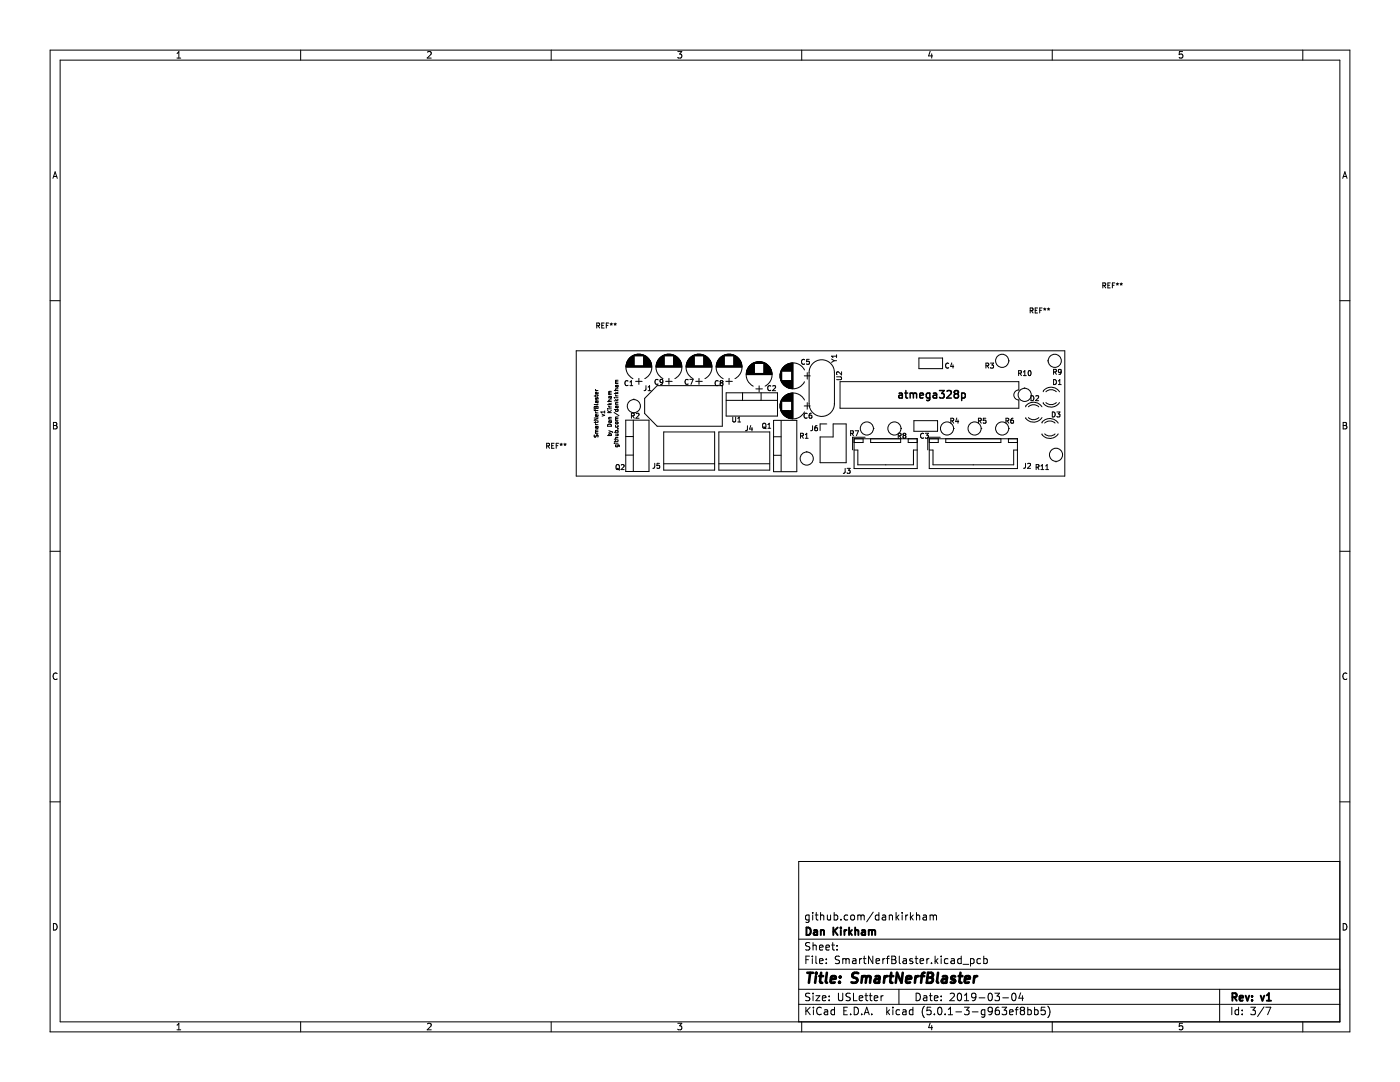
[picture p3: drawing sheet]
<svg xmlns="http://www.w3.org/2000/svg" width="279mm" height="216mm" viewBox="0 0 279 216" stroke-linecap="round" stroke-linejoin="round" font-family="sans-serif">
<g fill="none" stroke="#000" stroke-width=".2">
<path d="M10 10h259.4v195.9h-259.4zM12 12h255.4v191.9h-255.4zM35.3 11.6h.8M35.3 10.7l.4-.4v1.3M60 10v2M85.3 10.4l.5-.1 .3 .4-.8 .9h.8M110 10v2M135.3 10.3h.8l-.5 .5 .4 .1v.6l-.2 .1-.5-.1M160 10v2M185.6 10.2l-.3 1h.8M185.9 10.7v.9M210 10v2"/>
<path d="M236 10.3h-.6l-.1 .6 .2-.1h.4l.2 .2-.1 .5-.2 .1-.5-.1M260 10v2M10.6 35.6l.4-1.3 .4 1.3M10.7 35.2h.6M268 35.6l.4-1.3 .4 1.3M268.1 35.2h.6M220.1 57l.5-.1v-.4h-.5v1M220.3 57l.4 .5M221.1 56.9h.3M221.6 56.5h-.5v1h.5M222 56.9h.3M222.5 56.5h-.5v1"/>
<path d="M222.8 56.6l.2 .1M223 56.5v.2M223 56.7l-.1 .2M223 56.7l.1 .2M223.2 56.6l-.2 .1M223.5 56.6l.3 .1M223.8 56.5v.2M223.8 56.7l-.2 .2M223.8 56.7l.1 .2M224 56.6l-.2 .1M10 60h2M115 70h97.5v25h-97.5z"/>
<path d="M118.8 77.7l.2 .2M118.8 78.8v.3M118.8 77.9h.5M118.9 79.4v.3l.2-.3h.2v.3M119 80l.2 .4 .1-.1v-.3M119.1 65l.5-.1v-.4h-.5v1M119.3 78.3l-.1 .3h-.3v-.3h.1l.1 .3M119.3 65l.4 .5M119.3 78.8l-.1 .2h-.6M119.3 80h-.4v.3M120.1 64.9h.3M120.6 64.5h-.5v1h.5"/>
<path d="M121 64.9h.3M121.5 64.5h-.5v1M121.5 78.7h.5M121.6 78.4v.3M121.6 78.4h.4M121.7 79.1l.1 .3h.2v-.3h-.4l-.1 .3M121.8 64.6l.2 .1M122 64.5v.2M122 64.7l-.1 .2M122 64.7l.1 .2M122 79.8h-.5l.1 .3M122 78.1h-.5l.1 .3"/>
<path d="M122.2 64.6l-.2 .1M122.5 64.6l.3 .1M122.6 80h.7M122.6 77.9h.7M122.7 79.4h.1M122.6 78.5h.7M122.7 79.4h-.1M122.8 64.5v.2M122.8 64.7l-.2 .2M122.8 64.7l.1 .2M122.8 78.8l.2 .2M122.8 79.7l.3 .3"/>
<path d="M122.8 79.4h.5M122.8 79h.5M122.8 78.2l.3 .3M122.8 76.5h.5M122.9 76.2v.3M122.9 76.2h.4M123 64.6l-.2 .1M123 76.9l.2 .4 .1-.2v-.2M123.3 76.9h-.4v.3M123.3 75.9h-.4v.3M123.3 77.6h-.4v.3M123.3 79.7l-.2 .2"/>
<path d="M123.3 78.2l-.2 .3M125 73.2h5.1M125 73.3h5.1M125 73.1h5M125 73h5M125 72.9h1.5M125 72.8h1.5M125 72.7h1.5M125 72.6h1.5M125.1 72.5h1.4M125.1 72.4h1.4M125.1 72.3h1.4"/>
<path d="M125.2 72.2h1.3M125.2 72.1h1.3M125.2 72h1.3M125.3 72h1.2M125.3 76a.44 .44 0 0 0-.6 .5 .44 .44 0 0 0 .6 .4M125.3 71.9h1.2M125.4 71.8h1.1M125.5 71.7h1M125.5 71.6h1M125.6 71.6h.9M125.6 71.5h.9M125.7 71.4h.8"/>
<path d="M125.7 76.2l.3-.2v1M125.7 77h.6M125.8 71.4h.7M125.8 71.3h.7M125.9 71.2h.6M126 71.2h.5M126.1 71.1h.4M126.2 71h.3M126.2 71h2.6M126.3 71h2.4M126.3 70.9a2.59 2.59 0 0 1 2.4 0M126.3 70.9a2.59 2.59 0 0 0 0 4.7"/>
<path d="M126.5 70.9h2M126.5 79.6v.1M126.6 70.8h1.8M126.7 70.8h1.6M126.8 70.8h1.4M126.9 76.1h1.3M127.1 70.7h.8M127.5 75.5v1.2M128.5 71h.3M128.5 71.1h.4M128.5 71.1l.5 .1M128.5 71.2h.6"/>
<path d="M128.5 71.3h.7M128.5 71.3l.7 .1M128.5 71.4h.8M128.5 71.5h.9M128.5 71.5l.9 .1M128.5 71.6h1M128.5 71.7h1M128.5 71.7l1.1 .1M128.5 71.8h1.1M128.5 71.9h1.2M128.5 71.9l1.2 .1M128.5 72h1.2"/>
<path d="M128.5 72h1.3M128.5 72.1h1.3M128.5 72.1l1.3 .1M128.5 72.2h1.3M128.5 72.2h1.4M128.5 72.3h1.4M128.5 72.3l1.4 .1M128.5 72.4h1.4M128.5 72.5h1.4M128.5 72.6h1.5M128.5 72.7h1.5M128.5 72.8h1.5"/>
<path d="M128.5 72.9h1.5M128.7 70.9a2.59 2.59 0 0 1 0 4.7M128.9 77v.8l-.4 .2M129.3 78h.6M129.3 77.2l.3-.2v1M131 73.2h5.1M131 73.3h5.1M131 73.1h5M131 73h5M131 72.9h1.5M131 72.8h1.5M131 72.7h1.5"/>
<path d="M131 72.6h1.5M131.1 72.5h1.4M131.1 72.4h1.4M131.1 72.3h1.4M131.2 77h13v8.1h-13l-2.5-2.6v-3zM131.2 72.2h1.3M131.2 72.1h1.3M131.2 72h1.3M131.3 72h1.2M131.3 75.8a.44 .44 0 0 0-.6 .4 .44 .44 0 0 0 .6 .4M131.3 71.9h1.2M131.4 71.8h1.1"/>
<path d="M131.5 71.7h1M131.5 71.6h1M131.6 71.6h.9M131.6 71.5h.9M131.7 71.4h.8M131.8 71.4h.7M131.8 71.3h.7M131.9 71.2h.6M132 71.2h.5M132.1 71.1h.4M132.2 71h.3M132.2 71h2.6"/>
<path d="M132.3 76.1l-.2 .2h-.3v-.5l.3-.1 .2 .2-.1 .6-.4 .2M132.3 71h2.4M132.3 70.9a2.59 2.59 0 0 1 3.5 1.2 2.59 2.59 0 0 1-1.1 3.5M132.3 70.9a2.59 2.59 0 0 0 0 4.7M132.5 70.9h2M132.6 70.8h1.8M132.7 70.8h1.6M132.8 70.8h1.4M132.9 76.1h1.3M133.1 70.7h.8M133.5 75.5v1.2M134.5 71h.3"/>
<path d="M134.5 71.1h.4M134.5 71.1l.5 .1M134.5 71.2h.6M134.5 71.3h.7M134.5 71.3l.7 .1M134.5 71.4h.8M134.5 71.5h.9M134.5 71.5l.9 .1M134.5 71.6h1M134.5 71.7h1M134.5 71.7l1.1 .1M134.5 71.8h1.1"/>
<path d="M134.5 71.9h1.2M134.5 71.9l1.2 .1M134.5 72h1.2M134.5 72h1.3M134.5 72.1h1.3M134.5 72.1l1.3 .1M134.5 72.2h1.3M134.5 72.2h1.4M134.5 72.3h1.4M134.5 72.3l1.4 .1M134.5 72.4h1.4M134.5 72.5h1.4"/>
<path d="M134.5 72.6h1.5M134.5 72.7h1.5M134.5 72.8h1.5M134.5 72.9h1.5M137 73.2h5.1M137 73.3h5.1M137 73.1h5M137 73h5M137 72.9h1.5M137 72.8h1.5M137 72.7h1.5M137 72.6h1.5"/>
<path d="M137.1 72.5h1.4M137.1 72.4h1.4M137.1 72.3h1.4M137.2 72.2h1.3M137.2 72.1h1.3M137.2 72h1.3M137.3 72h1.2M137.3 75.8a.44 .44 0 0 0-.6 .4 .44 .44 0 0 0 .6 .4M137.3 71.9h1.2M137.4 71.8h1.1M137.5 71.7h1M137.5 71.6h1"/>
<path d="M137.6 71.6h.9M137.6 71.5h.9M137.7 75.7h.6l-.4 1M137.7 71.4h.8M137.8 71.4h.7M137.8 71.3h.7M137.9 71.2h.6M138 71.2h.5M138.1 71.1h.4M138.2 71h.3M138.2 71h2.6M138.3 71h2.4"/>
<path d="M138.3 70.9a2.59 2.59 0 0 1 2.4 0M138.3 70.9a2.59 2.59 0 0 0 0 4.7M138.5 70.9h2M138.6 70.8h1.8M138.7 70.8h1.6M138.8 70.8h1.4M138.9 76.1h1.3M139.1 70.7h.8M139.5 75.5v1.2M140.5 71h.3M140.5 71.1h.4M140.5 71.1l.5 .1"/>
<path d="M140.5 71.2h.6M140.5 71.3h.7M140.5 71.3l.7 .1M140.5 71.4h.8M140.5 71.5h.9M140.5 71.5l.9 .1M140.5 71.6h1M140.5 71.7h1M140.5 71.7l1.1 .1M140.5 71.8h1.1M140.5 71.9h1.2M140.5 71.9l1.2 .1"/>
<path d="M140.5 72h1.2M140.5 72h1.3M140.5 72.1h1.3M140.5 72.1l1.3 .1M140.5 72.2h1.3M140.5 72.2h1.4M140.5 72.3h1.4M140.5 72.3l1.4 .1M140.5 72.4h1.4M140.5 72.5h1.4M140.5 72.6h1.5M140.5 72.7h1.5"/>
<path d="M140.5 72.8h1.5M140.5 72.9h1.5M140.7 70.9a2.59 2.59 0 0 1 0 4.7M143 73.2h5.1M143 73.3h5.1M143 73.1h5M143 73h5M143 72.9h1.5M143 72.8h1.5M143 72.7h1.5M143 72.6h1.5M143.1 72.5h1.4"/>
<path d="M143.1 72.4h1.4M143.1 72.3h1.4M143.2 72.2h1.3M143.2 72.1h1.3M143.2 72h1.3M143.3 72h1.2M143.3 76a.48 .48 0 0 0-.6 .3 .48 .48 0 0 0 .3 .7M143.3 76.9l-.2 .1M143.3 71.9h1.2M143.4 71.8h1.1M143.5 71.7h1M143.5 71.6h1"/>
<path d="M143.6 71.6h.9M143.6 71.5h.9M143.7 71.4h.8M143.8 71.4h.7M143.8 71.3h.7M143.9 71.2h.6M143.9 76.4l-.2-.2 .2-.2 .4 .1-.2 .3M143.9 76.4l-.2 .2 .2 .4M143.9 76.4h.2M144 71.2h.5M144.1 76.4l.2 .2-.2 .4M144.1 71.1h.4"/>
<path d="M144.2 71h.3M144.2 71h2.6M144.3 71h2.4M144.5 70.9h2M144.6 70.8h1.8M144.7 70.8h1.6M144.8 70.8h1.4M144.9 76.1h1.3M144.9 79.9h10.3M144.9 78.4h10.3v4.6h-10.3zM145.1 70.7h.8M145.5 75.5v1.2"/>
<path d="M146.5 71h.3M146.5 71.1h.4M146.5 71.1l.5 .1M146.5 71.2h.6M146.5 71.3h.7M146.5 71.3l.7 .1M146.5 71.4h.8M146.5 71.5h.9M146.5 71.5l.9 .1M146.5 71.6h1M146.5 71.7h1M146.5 71.7l1.1 .1"/>
<path d="M146.5 71.8h1.1M146.5 71.9h1.2M146.5 71.9l1.2 .1M146.5 72h1.2M146.5 72h1.3M146.5 72.1h1.3M146.5 72.1l1.3 .1M146.5 72.2h1.3M146.5 72.2h1.4M146.5 72.3h1.4M146.5 72.3l1.4 .1M146.5 72.4h1.4"/>
<path d="M146.5 72.5h1.4M146.5 72.6h1.5M146.5 72.7h1.5M146.5 72.8h1.5M146.5 72.9h1.5M146.7 70.9a2.59 2.59 0 0 1 0 4.7M146.7 70.9a2.59 2.59 0 0 0-3.5 1.2 2.59 2.59 0 0 0 1.1 3.5M148.2 78.4v1.5M149 74.8h5.1M149 74.7h5.1M149 74.6h5M149 74.5h5"/>
<path d="M149 74.4h1.5M149 74.3h1.5M149 74.2h1.5M149 74.1h1.5M149.1 74h1.4M149.1 73.9h1.4M149.1 73.8h1.4M149.2 73.7h1.3M149.2 73.6h1.3M149.2 73.5h1.3M149.3 73.5h1.2M149.3 73.4h1.2"/>
<path d="M149.4 73.3h1.1M149.4 73.2h1.1M149.5 73.2h1M149.5 73.1h1M149.6 73h.9M149.7 72.9h.8M149.8 72.8h.7M149.9 72.7h.6M150.1 72.6h.4M150.2 72.5h.3M150.2 72.5h2.6M150.3 72.5h2.4"/>
<path d="M150.3 72.4a2.59 2.59 0 0 0 0 4.7M150.3 72.4a2.59 2.59 0 0 1 2.4 0M150.5 72.4h2M150.6 72.3h1.8M150.7 72.3h1.6M150.8 72.3h1.4M150.9 77.6h1.3M151.1 72.2h.8M151.5 77v1.2M151.9 78.4v1.5M152.5 72.5h.3M152.5 72.6h.4"/>
<path d="M152.5 72.7h.6M152.5 72.8h.7M152.5 72.9h.8M152.5 73h.9M152.5 73.1h1M152.5 73.2h1M152.5 73.2h1.1M152.5 74.4h1.5M152.5 74.3h1.5M152.5 74.2h1.5M152.5 74.1h1.5M152.5 74h1.4"/>
<path d="M152.5 73.9h1.4M152.5 73.8h1.4M152.5 73.7h1.4M152.5 73.7h1.3M152.5 73.6h1.3M152.5 73.5h1.3M152.5 73.5h1.2M152.5 73.4h1.2M152.5 73.3h1.1M152.7 72.4a2.59 2.59 0 0 1 0 4.7M153.8 77a.44 .44 0 0 0-.6 .5 .44 .44 0 0 0 .6 .4M154.2 77h.4l.2 .2-.6 .8h.6"/>
<path d="M155.7 74.6v.8M155.7 74.4v1.2M155.8 74.3v1.4M155.8 74.2v1.6M155.9 74v2M155.9 80v2M155.9 73.9v2.2M155.9 79.9v2.2M155.9 79.8a2.59 2.59 0 0 0 0 2.4M155.9 76.2a2.59 2.59 0 0 0 4.7 0M155.9 79.8a2.59 2.59 0 0 1 4.7 0M156 73.8v2.4"/>
<path d="M156 79.8v2.4M156 73.7v2.6M156 79.7v2.6M156 76l.1 .4M156.1 73.6v.4M156.1 79.6v.4M156.1 76v.4M156.2 73.5v.5M156.2 76v.5M156.2 79.5v.5M156.2 73.4v.6M156.2 76v.6"/>
<path d="M156.2 79.4v.6M156.2 76l.1 .7M156.3 73.3v.7M156.3 79.3v.7M156.3 76v.7M156.4 73.3v.7M156.4 76v.7M156.4 79.3v.7M156.4 73.2v.8M156.4 76v.8M156.4 79.2v.8M156.5 76v.9"/>
<path d="M156.5 73.1v.9M156.5 79.1v.9M156.6 73.1v.9M156.6 76v.9M156.6 79.1v.9M156.6 73v1M156.6 76v1M156.6 79v1M156.7 76v1.1M156.7 72.9v1.1M156.7 78.9v1.1M156.8 72.9v1.1"/>
<path d="M156.8 76v1.1M156.8 78.9v1.1M156.9 76v1.2M156.9 72.8v1.2M156.9 78.8v1.2M157 72.8v1.2M157 76v1.2M157 78.8v1.2M157 72.7v1.3M157 76v1.3M157 78.7v1.3M157.1 76v1.3"/>
<path d="M157.1 72.7v1.3M157.1 78.7v1.3M157.2 72.7v1.3M157.2 76v1.3M157.2 78.7v1.3M157.2 76v1.4M157.3 76v1.4M157.3 72.6v1.4M157.3 78.6v1.4M157.4 72.6v1.4M157.4 76v1.4M157.4 78.6v1.4"/>
<path d="M157.5 76v1.4M157.5 72.6v1.4M157.5 78.6v1.4M157.6 72.5v1.5M157.6 76v1.5M157.6 78.5v1.5M157.7 72.5v1.5M157.7 76v1.5M157.7 78.5v1.5M157.8 72.5v1.5M157.8 76v1.5M157.8 78.5v1.5"/>
<path d="M157.9 72.5v1.5M157.9 76v1.5M157.9 78.5v1.5M158 72.5v1.5M158 76v1.5M158 78.5v1.5M158 72.5v5M158 78.5v5M158.1 72.5v5M158.1 78.5v5M158.2 72.5v5M158.2 78.5v5"/>
<path d="M158.2 72.5v5.1M158.2 78.5v5.1M158.3 72.5v5.1M158.3 78.5v5.1M160.5 75h1.2M160.6 73.8a2.59 2.59 0 0 0-3.5-1.1 2.59 2.59 0 0 0-1.2 3.5M160.6 71.8a.44 .44 0 0 0-.6 .4 .44 .44 0 0 0 .6 .4M161.1 74.4v1.3M161.5 71.7h-.5v.5l.4-.1 .1 .5h-.5M162.4 72.3a2.52 2.52 0 0 1 2.7-.3 2.52 2.52 0 0 1 1.4 2.3v6.3a2.52 2.52 0 0 1-2.5 2.5 2.52 2.52 0 0 1-2.5-2.5v-6.3a2.52 2.52 0 0 1 .9-2zM166 71.6l.5 .4M166.5 72h.5"/>
<path d="M166.5 72l-.5 .3M167 71.1h-1l.2 .3M167 75.2h.8l.2 .2-.2 .4h-.8M167 70.8v.6M167.7 76.2h35.6v1.6a1 1 0 0 0-1 1 1 1 0 0 0 1 1v1.7h-35.6zM168 74.2v.6l-.8-.6-.2 .2v.4M183.4 71.4h4.7v2.2h-4.7zM189.3 72.5a.44 .44 0 0 0-.6 .5 .44 .44 0 0 0 .6 .4M190 72.4l-.3 .7h.6M190.2 72.8v.7M196.8 73l.4-.1 .1-.4h-.5v1M197 73l.3 .5"/>
<path d="M197.7 72.5h.6l-.3 .3 .2 .1v.5h-.5M201.3 72h.1M203.3 74.5l.5-.1v-.4h-.5v1M203.5 74.5l.4 .5M204.2 75h.6M204.2 74.2l.3-.2v1M204.5 77.4v.1M205.3 74h.1a.49 .49 0 0 1 .4 .5 .49 .49 0 0 1-.5 .4l-.1-.3zM205.6 62l.5-.1v-.4h-.5v1M205.8 79a.51 .51 0 0 1 .5 .5 .51 .51 0 0 1-.5 .5zM205.8 62l.4 .5M206.6 61.9h.3"/>
<path d="M206.7 79h.4l.2 .2-.6 .8h.6M207.1 61.5h-.5v1h.5M207.5 61.9h.3M208 61.5h-.5v1M208.2 78.2a1.86 1.86 0 0 1 3.2 0M208.3 61.6l.2 .1M208.5 61.5v.2M208.5 61.7l-.1 .2M208.5 61.7l.1 .2M208.7 78.2a1.5 1.5 0 0 1 2.1 0M208.7 61.6l-.2 .1M209 61.6l.3 .1"/>
<path d="M209.1 72h.1M209.3 61.5v.2M209.3 61.7l-.2 .2M209.3 61.7l.1 .2M209.5 61.6l-.2 .1M210.3 74.2h.4l.1-.4-.5-.1v1M210.3 75.7a.51 .51 0 0 1 .5 .5 .51 .51 0 0 1-.5 .5zM210.5 74.2l.3 .5M211.2 76.7h.6M211.2 76l.3-.3v1M211.8 74.1l-.2 .2h-.3v-.5l.3-.1 .2 .2-.1 .6-.4 .2M267.4 60h2"/>
<path d="M10.7 84.3h.4l.2 .2-.2 .4 .2 .1 .1 .3-.2 .3h-.5zM10.7 84.9h.4M109.1 89l.5-.1v-.4h-.5v1M109.3 89l.4 .5M110.1 88.9h.3M110.6 88.5h-.5v1h.5M111 88.9h.3M111.5 88.5h-.5v1M111.8 88.6l.2 .1M112 88.5v.2M112 88.7l-.1 .2M112 88.7l.1 .2"/>
<path d="M112.2 88.6l-.2 .1M112.5 88.6l.3 .1M112.8 88.5v.2M112.8 88.7l-.2 .2M112.8 88.7l.1 .2M113 88.6l-.2 .1M118.6 81.7l.1 .2h.6M118.6 83.4h.7l-.7 .4h.7M118.6 81.2l.2-.1 .1 .1 .3-.2 .1 .5h-.7zM118.6 86.8v.3l.3 .1M118.8 86.5h.5M118.8 81.7v.3"/>
<path d="M118.8 82.2l.2 .2M118.8 84.1v.3M118.8 84.5l.2 .2M118.8 84.7h.5M118.8 82.4h.5M118.9 87.1l.3-.3 .1 .1v.3M118.9 87.1v.1M118.9 86.1v.4M118.9 86.1h.4M118.9 81.2v.3M119 85.1l.2 .4 .1-.1v-.3M119.3 82.8l-.1 .3-.3-.1v-.2l.1-.1 .1 .4"/>
<path d="M119.3 84.1l-.1 .2h-.6M119.3 85.8h-.4v.3M119.3 85.1h-.4v.3M119.3 80.6l-.7 .1M120.2 82.7l.5 .2-.5 .1M120.7 82.2h-.8l.2 .2M120.7 82v.4M121.2 80.7h.8M121.2 86.9h.8v-.3h-.4l-.1 .3M121.2 82.3h.8M121.2 81.9l.5 .4M121.2 81.6h.1"/>
<path d="M121.2 80.1h.8M121.4 84.7a.4 .4 0 0 1 .4-.1 .4 .4 0 0 1 .2 .5h-.8zM121.5 81l.1 .2M121.5 85.9l.5 .2M121.5 83.6h.5M121.5 81.6h.5M121.5 81.2h.5M121.5 80.4l.3 .3M121.7 84l.1 .3 .2-.1v-.2h-.4l-.1 .3M122 83.3h-.5l.1 .3M122 86.1l-.5 .2M122 86.1l.3 .2"/>
<path d="M122 81.9l-.4 .3M122 80.4l-.3 .3M122.5 82.3l1 .7M122.7 88.4h.1M122.6 87.6h.7M122.6 86.3h.7M122.6 81.7h.7M122.6 88.4h.1M122.8 88.8h.7l.1 .3M122.8 87.9v.3M122.8 88.4h.5M122.8 86.6h.5"/>
<path d="M122.8 83.9h.5M122.8 80.7h.5M122.9 84.3l.3-.1 .1 .2-.3 .2zM122.9 86.3l.1-.4 .3 .1v.3M122.9 84.9l.1 .3h.3v-.3M122.9 89.1h.1M122.9 88.8v.3M122.9 81.7v.3M122.9 87.6h.1M122.9 82h.1M122.9 89.1h.4M122.9 82h.4"/>
<path d="M122.9 83.5v.4M122.9 83.5h.4M123 92.8l.2-.1 .4 .1v.6l-.1 .3h-.3l-.2-.1zM123 81l.2 .4 .1-.1v-.3M123.1 93.5l.6 .3M123.3 85.6h.1M123.3 86.6v.3h-.5M123.3 88.8v.3M123.3 81.7v.3M123.3 89.1h.1M123.3 82h.1M123.3 87.3h-.4v.3"/>
<path d="M123.3 81l-.4 .1v.3M123.3 87.9l-.1 .2h-.6M123.3 80.3l-.4 .1v.3M123.3 83.2h-.4v.3M124 92.8l.4-.1 .2 .3-.7 .7h.7M124.9 83.8h4.6v10.3h-4.6zM124.9 87.1h1.5M124.9 90.8h1.5M126 83l.5-.1v-.4h-.5v1M126.3 83l.3 .5M126.4 83.8v10.3M127 82.5h.3l.2 .2-.6 .8h.6"/>
<path d="M130.7 92.5l-.1 .8-.3 .2M131.6 92.5h-.5v.4h.5v.5h-.5M132.5 86.2h10.1v7.6h-10.1zM132.5 92.5h10.1M143.5 86.2h10.1v7.6h-10.1zM143.5 92.5h10.1M146.2 83.2v.8l.2 .2 .4-.2v-.8M147.2 84.2h.6M147.2 83.5l.3-.3v1M149.2 85l-.1 .8-.3 .2M149.8 84.9l-.2 .7h.6M150.1 85.3v.7"/>
<path d="M152.3 84.5h.3l.2 .1 .1 .5-.3 .4-.4-.2v-.5zM152.4 85.2l.5 .3M153.2 85.5h.6M153.2 84.7l.3-.2v1M154.4 83.9h4.6v10.2h-4.6zM154.4 90.9h1.5M154.4 87.1h1.5M155.7 80.6v.8M155.7 80.4v1.2M155.8 80.3v1.4M155.8 80.2v1.6M155.9 83.9v10.2"/>
<path d="M155.9 82.2a2.59 2.59 0 0 0 4.7 0M156 82l.1 .4M156.1 82v.4M156.2 82v.5M156.2 82v.6M156.2 82l.1 .7M156.3 82v.7M156.4 82v.7M156.4 82v.8M156.5 82v.9M156.6 82v.9M156.6 82v1"/>
<path d="M156.7 82v1.1M156.8 82v1.1M156.9 82v1.2M157 82v1.2M157 82v1.3M157.1 82v1.3M157.2 82v1.3M157.2 82v1.4M157.3 82v1.4M157.4 82v1.4M157.5 82v1.4M157.6 82v1.5"/>
<path d="M157.7 82v1.5M157.8 82v1.5M157.9 82v1.5M158 82v1.5M159.8 87l.4-.1 .1-.4h-.5v1M160 87l.3 .5M160.5 81h1.2M160.7 86.7l.3-.2v1M160.7 87.5h.6M161 90.1v.1M161.1 82.5a.44 .44 0 0 0-.6 .5 .44 .44 0 0 0 .6 .4M161.1 80.4v1.3"/>
<path d="M161.9 82.5l-.4 .2v.6l.2 .2 .3-.1-.1-.5-.2-.1-.2 .2M162.2 85l-.1 .8-.3 .2M163.1 85l-.5 .2v.6l.2 .2 .3-.1v-.5l-.3-.1-.2 .2M163.7 87.2h2.6v-2.6h2.6v7.7h-5.2zM165 84.6h-1.3v1.3M168.7 93.5l-.1 .8-.3 .2M169 93.5h.7l-.4 .3 .3 .1v.5h-.6M169.8 86.5l.4-.1 .1-.4h-.5v1M170 86.5l.3 .5M170.5 89.8h.7v3h11.1v-3h.8M170.5 87.6h12.6v5.9h-12.6zM170.7 86h.6l-.4 1"/>
<path d="M172.3 87.6v.7h-1.8M172.7 87.3h-2.5v2.5M173.8 87.6v.7h6v-.7M174.3 85.5h.1M179.3 87l.4-.1 .1-.4h-.5v1M179.5 87l.3 .5M179.8 85.5h.1M180.4 86.9l-.2-.2 .2-.2 .4 .1-.2 .3M180.4 86.9l-.2 .2 .2 .4 .4-.2-.2-.4M180.4 86.9h.2M181.3 87.6v.7h1.8M182.4 83.9h4.7v2.2h-4.7z"/>
<path d="M184.3 86.5a.44 .44 0 0 0-.6 .5 .44 .44 0 0 0 .6 .4M184.7 86.5h.6l-.3 .3 .2 .1v.5h-.5M185.5 89.8h.7v3h16.1v-3h.8M185.5 87.6h17.6v5.9h-17.6zM187.3 87.6v.7h-1.8M187.7 87.3h-2.5v2.5M188.8 87.6v.7h11v-.7M189.8 84l.4-.1 .1-.4h-.5v1M190 84l.3 .5M190.3 85.5h.1M191 83.4l-.3 .7h.6M191.2 83.8v.7"/>
<path d="M195.3 84l.4-.1 .1-.4h-.5v1M195.5 84l.3 .5M195.8 85.5h.1M196.7 83.5h-.4l-.1 .4h.5v.5h-.5M200.8 84l.4-.1 .1-.4h-.5v1M201 84l.3 .5M201.3 87.6v.7h1.8M201.3 85.5h.1M202.2 83.5l-.4 .2-.1 .6 .2 .2 .3-.1v-.5l-.3-.1-.2 .2M204.7 92.5l-.1 .8-.3 .2M204.7 81.2a1.86 1.86 0 0 1 3.2 0M205.1 92.5h.4l.2 .2-.7 .8h.7"/>
<path d="M205.2 81.2a1.5 1.5 0 0 1 2.1 0M206.8 93.2h.5v-.4l-.5-.1v1M207 93.2l.4 .5M207.3 83.3a1.5 1.5 0 0 1-2.1 0M207.7 93.7h.6M207.7 93l.3-.3v1M207.9 83.3a1.9 1.9 0 0 1-3.2 0M208 84.4a1.86 1.86 0 0 1 3.2 0M208.5 84.4a1.5 1.5 0 0 1 2.1 0M208.7 93.7h.6M208.7 93l.3-.3v1M210 82.2a.51 .51 0 0 1 .6 .5 .51 .51 0 0 1-.6 .5z"/>
<path d="M210.6 86.6a1.5 1.5 0 0 1-2.1 0M210.8 92.1v.1M210.8 80.3a1.5 1.5 0 0 1-2.1 0M210.9 82.2h.6l-.3 .4 .3 .1v.4h-.6M211.2 86.6a1.9 1.9 0 0 1-3.2 0M211.4 80.3a1.9 1.9 0 0 1-3.2 0M268.1 84.3h.4l.2 .2-.2 .4 .2 .1 .1 .3-.2 .3h-.5zM268.1 84.9h.4M10 110h2M267.4 110h2M11.4 134.4a.62 .62 0 0 0-.9 .4 .62 .62 0 0 0 .7 .8l.2-.1M268.8 134.4a.62 .62 0 0 0-.9 .4 .62 .62 0 0 0 .7 .8l.2-.1"/>
<path d="M10 160h2M267.4 171.9h-108v32M267.4 160h2M10.7 184.3a.66 .66 0 0 1 .7 .6 .66 .66 0 0 1-.7 .7zM159.4 197.4h108M159.4 193.4h108M159.4 187.4h108M160.8 191.5h.5M161.5 182.7l-.5-.1-.2 .3 .1 .6h.6M161.5 182.6v1.2l-.3 .3-.4-.1M161.5 190.8h-.7v1.5M161.6 198.3l-.6-.1-.2 .1v.5l.7 .2 .1 .4-.3 .3-.5-.1"/>
<path d="M161.6 188.2l-.6-.1-.2 .1v.5l.7 .2 .1 .4-.3 .3-.5-.1M162.1 190.8v.1M162.1 191.3v1M162.2 182.1v.1M162.2 182.6v1M162.3 188.1v1.5M162.3 198.2v.1M162.3 198.7v1M162.3 188.7l.2-.1 .3 .1 .1 .9M162.7 182.6h.6M162.8 198.7h.8l-.8 1h.8M162.8 190.8v1.3l.2 .2"/>
<path d="M162.9 182.1v1.3l.4 .2M163.5 191.8l.8-.2-.1-.2-.4-.1-.3 .2 .1 .7h.6M163.5 189.1l.8-.2-.1-.2-.4-.1-.3 .2 .1 .7h.6M163.8 182.7l.2-.1 .3 .1 .1 .9M163.8 182.1v1.5M164.1 199.2l.7-.2v-.2l-.5-.1-.2 .2 .1 .7h.6M164.8 189.1l.7-.2v-.2l-.5-.1-.2 .2 .1 .7h.6M164.9 192.1v.2M164.9 191.4v.1M165.1 182.6l.1 .9 .3 .1 .3-.2M165.5 199.5v.2M165.5 198.8v.1"/>
<path d="M165.8 182.6v1M166 188.6h.5M166.2 188.1v1.3l.3 .2M166.5 182.7l.4-.1 .3 .3-.2 .6h-.5M166.5 182.1v1.5M167 189.4v.2M167 188.7v.1M167.3 198.2v1.2l.3 .3h.3l.3-.3v-1.2M167.5 190.9l-.5-.1-.3 .3 .1 .3 .7 .3v.4l-.2 .2-.6-.1M167.8 183.4v.2M168.2 191.3v1M168.2 191.4l.4-.1 .2 .2"/>
<path d="M168.8 191.5v.8M168.8 191.5l.2-.2 .4 .1 .1 .9M169.2 182.7l-.4-.1-.3 .3 .1 .6h.6M169.7 198.3l-.6-.1-.2 .1v.5l.6 .2 .2 .4-.3 .3-.6-.1M169.8 182.7l.2-.1 .5 .1v.6l-.1 .2-.4 .1-.2-.2zM170.2 191.4h.6v.9M170.3 198.2v1.5h.7M170.8 191.6l-.5 .1-.2 .2 .2 .4 .5-.1M171.2 182.7l.4-.1 .2 .2M171.2 182.6v1M171.5 199.2l.7-.2-.1-.2-.4-.1-.2 .2v.7h.6M171.5 191.3v1"/>
<path d="M171.8 182.8l.2-.2 .4 .1 .1 .9M171.8 182.8v.8M172 191.3l-.5 .3M172.3 191.3h.5M172.5 190.8v1.3l.3 .2M172.6 198.7h.6M172.8 198.2v1.3l.4 .2M173.5 198.7h.5M173.7 198.2v1.3l.3 .2M174.2 190.8v1.5l-.9-1.5v1.5M174.3 182l-1.3 1.9M174.5 199.2l.7-.2-.1-.2-.4-.1-.2 .2v.7h.6"/>
<path d="M174.8 191.8l.7-.2v-.2l-.5-.1-.2 .2 .1 .7h.6M175.4 182.7l-.4-.1-.3 .3 .1 .6h.6M175.4 182.1v1.5M175.8 198.7v1M176.1 182.7h.6l.1 .9M176.2 191.3v1M176.3 198.7l-.5 .3M176.6 191.3l-.4 .3M176.8 182.9l-.5 .1-.3 .2 .3 .4 .5-.1M176.9 191.3h.6M177.5 190.8l-.4 .2v1.3M177.5 182.7l.2-.1 .3 .1 .1 .9"/>
<path d="M177.5 182.6v1M178 190.8l.7 .1 .1 .3-.3 .3a.4 .4 0 0 1 .3 .4 .4 .4 0 0 1-.3 .4h-.5zM178 191.5h.5M178.8 182.1v1.5M179 183l.4 .6M179.4 197.4v3M179.4 182.6l-.6 .6M179.5 190.8v1.3l.2 .2M180 182.1v.1M180 182.6v1M180.3 191.4h.5l.1 .9M180.8 182.6v1"/>
<path d="M180.9 191.6l-.5 .1-.2 .2 .2 .4 .5-.1M181.2 182.6l-.4 .3M181.7 182.1v1.5M181.8 183l.5 .6M182.1 191.4l-.3-.1-.3 .2 .1 .2 .5 .2v.3h-.6M182.3 182.6l-.6 .6M182.6 191.3h.6M182.8 190.8v1.3l.4 .2M182.8 198.2a.76 .76 0 0 1 .9 .7 .76 .76 0 0 1-.9 .8zM182.9 182.7l.2-.1 .4 .1v.9M182.9 182.1v1.5M183.6 191.8l.7-.2v-.2l-.5-.1-.2 .2 .1 .7h.6"/>
<path d="M184.3 182.7h.5l.1 .9M184.3 198.8h.6l.1 .9M184.9 182.9l-.5 .1-.2 .2 .2 .4 .5-.1M185 199l-.5 .1-.2 .2 .2 .4 .5-.1M185 191.3v1M185.4 191.3l-.4 .3M185.5 198.7h.5M185.6 182.7l.4-.1 .3 .2M185.6 182.6v1M185.7 198.2v1.3l.3 .2M185.9 192.1v.2M186.3 182.8l.2-.2 .3 .1 .1 .9"/>
<path d="M186.3 182.8v.8M186.5 199.2l.7-.2-.1-.2-.4-.1-.2 .2v.7h.6M186.6 190.8v1.5M186.8 191.7l.4 .6M187.2 191.3l-.6 .6M187.8 199.5v.2M187.8 190.8v.1M187.8 191.3v1M187.8 198.8v.1M189.2 191.4l-.4-.1-.3 .3 .1 .6h.6M189.6 198.3l.6-.1 .3 .4-1 1.1h1M189.8 191.4h.6l.1 .9"/>
<path d="M190.5 191.6l-.5 .1-.2 .2 .2 .4 .5-.1M191.2 198.3l.2-.1a.8 .8 0 0 1 .5 .7 .8 .8 0 0 1-.5 .8l-.2-.2-.2-.4zM191.8 191.4l-.4-.1-.3 .3 .2 .6h.5M191.8 190.8v1.5M192.2 192.4h1.1M192.5 199.7h.8M192.5 198.6l.4-.4v1.5M193.7 191.4l.4-.1 .3 .3-.1 .6h-.6M193.7 191.3v1.5M194.8 198.8l-.3 .3h-.3l-.3-.3 .1-.5 .5-.1 .2 .1a.99 .99 0 0 1-.4 1.4h-.3M195.4 199.1h1.1M195.7 191.4l-.4-.1-.3 .3 .1 .6h.6"/>
<path d="M196.3 191.4l.5-.1 .2 .3-.1 .6h-.6M196.3 190.8v1.5M197.3 198.3l.2-.1a.8 .8 0 0 1 .6 .7 .8 .8 0 0 1-.6 .8l-.2-.2-.1-.4zM198.5 198.2h1l-.5 .6 .4 .1v.6l-.2 .2-.7-.2M200.1 199.1h1.2M202 198.3l.3-.1a.8 .8 0 0 1 .5 .7 .8 .8 0 0 1-.5 .8l-.3-.2-.1-.4zM203.7 198.1l-.4 1.1h1M204 198.7v1M243.4 197.4v6.5M268.1 184.3a.66 .66 0 0 1 .7 .6 .66 .66 0 0 1-.7 .7zM35.3 204.6l.4-.4v1.3M35.3 205.5h.8"/>
<path d="M60 203.9v2M85.3 204.3l.5-.1 .3 .4-.8 .9h.8M110 203.9v2M135.3 204.2h.8l-.5 .5 .4 .1v.6l-.2 .1-.5-.1M159.4 200.4h108M160 203.9v2M160.8 201v1.5M161 201.6l.7 .9M161.7 201l-.9 .8M162.3 201v.1M162.3 201.5v1M163.9 201.1a.71 .71 0 0 0-1 .5 .71 .71 0 0 0 .7 .9l.3-.2"/>
<path d="M164.5 201.6h.6l.1 .9M165.2 201.8l-.5 .1-.2 .2 .2 .4 .5-.1M166.5 201.6l-.4-.1-.3 .3 .2 .6h.5M166.5 201v1.5M168.4 201.7h.5M169.1 201h-.7v1.5h.7M169.8 202.3v.2M170.5 201a.76 .76 0 0 1 .8 .7 .76 .76 0 0 1-.8 .8zM172 202.3v.2M172.5 202.5l.5-1.5 .5 1.5M172.6 202.1h.7M174 202.3v.2"/>
<path d="M177 201v1.5M177.1 201.9l.4 .6M177.5 201.5l-.5 .6M178.2 201v.1M178.2 201.5v1M179.5 201.6l-.4-.1-.3 .3 .2 .6h.5M180.2 201.6h.6v.9M180.8 201.8l-.5 .1-.2 .2 .2 .4 .5-.1M182.2 201.6l-.4-.1-.3 .3 .1 .6h.6M182.2 201v1.5M184.5 200.8a1.72 1.72 0 0 0 0 2.3M185.6 204.1l-.3 1h.8"/>
<path d="M185.8 201h-.8v.7l.2-.1h.5l.1 .2v.5l-.3 .2-.5-.2M185.9 204.6v.9M186.5 202.3v.2M187.3 201.1l.2-.1a.8 .8 0 0 1 .5 .7 .8 .8 0 0 1-.5 .8l-.2-.2-.2-.4zM188.6 202.3v.2M189.3 202.5h.8M189.3 201.4l.4-.4v1.5M190.8 201.9h1.1M192.5 201h.9l-.5 .6 .4 .1v.6l-.2 .2-.6-.2M194 201.9h1.2M196.5 201.6l-.4-.1-.3 .3 .2 .6h.5M196.5 201.5v1.2l-.2 .3-.4-.1"/>
<path d="M198 201.6l-.2 .3-.5-.1-.1-.2 .1-.5 .5-.1 .2 .1a.99 .99 0 0 1-.4 1.4h-.3M199.3 201l-.4 .1a1.01 1.01 0 0 0 0 1.4l.5-.2 .1-.5-.3-.2h-.4l-.2 .2M200 201h.9l-.5 .6 .4 .1v.6l-.2 .2-.6-.2M201.5 202l.7-.2-.1-.2-.4-.1-.2 .2v.7h.6M202.6 201.5h.6M203.2 201l-.4 .2v1.3M203.9 201.6l-.3 .3v.3l.3 .3h.3l.3-.3v-.3l-.3-.3M203.9 201.6l-.3-.3 .3-.3 .4 .1 .2 .2-.3 .3M203.9 201.6h.3M205.1 201.6l.4-.1 .3 .3-.1 .6h-.6M205.1 201v1.5M206.5 201.6l.4-.1 .3 .3-.2 .6h-.5"/>
<path d="M206.5 201v1.5M208.5 201h-.7v.7l.2-.1h.5l.1 .2-.1 .5-.2 .2-.5-.2M209.1 200.8a1.72 1.72 0 0 1 0 2.3M210 203.9v2M236 204.2h-.6l-.1 .6 .2-.1h.4l.2 .2-.1 .5-.2 .1-.5-.1M245.8 201v1.5M247.2 201.6l-.4-.1-.3 .3 .1 .6h.6M247.2 201v1.5M247.9 202.3v.2M247.9 201.6v.1M249.6 201h.9l-.5 .6 .5 .1v.6l-.2 .2-.7-.2M252.3 200.9l-1.3 1.9"/>
<path d="M252.6 201h1l-.6 1.5M260 203.9v2"/>
<circle cx="200" cy="72" r="1.31"/>
<circle cx="204.5" cy="78.8" r="1.31"/>
<circle cx="210.5" cy="72" r="1.31"/>
<circle cx="126.5" cy="81" r="1.31"/>
<circle cx="161" cy="91.5" r="1.31"/>
<circle cx="173" cy="85.5" r="1.31"/>
<circle cx="178.5" cy="85.5" r="1.31"/>
<circle cx="189" cy="85.5" r="1.31"/>
<circle cx="194.5" cy="85.5" r="1.31"/>
<circle cx="200" cy="85.5" r="1.31"/>
<circle cx="210.7" cy="90.8" r="1.31"/>
</g>
<g fill="none" stroke="#000" stroke-width=".39">
<path d="M161 185.1a.76 .76 0 0 1 .8 .7 .76 .76 0 0 1-.8 .8zM162.5 185.7h.5l.1 .9M163.1 185.9l-.5 .1-.2 .2 .2 .4 .5-.1M163.8 185.7l.2-.1 .4 .1 .1 .9M163.8 185.6v1M166.3 185.1v1.5M166.5 185.7l.7 .9M167.2 185.1l-.9 .8M167.8 185.1v.1M167.8 185.6v1M168.5 185.6v1M169 185.6l-.5 .3"/>
<path d="M169.5 185.1v1.5M169.6 186l.4 .6M170 185.6l-.5 .6M170.7 185.7l.2-.1 .3 .1 .1 .9M170.7 185.1v1.5M172 185.7h.6l.1 .9M172.7 185.9l-.5 .1-.2 .2 .2 .4 .5-.1M173.4 185.7l.4-.1 .2 .2M173.4 185.6v1M174 185.8l.2-.2 .4 .1 .1 .9M174 185.8v.8M246 199l.7-.1 .1-.2-.1-.4-.2-.1h-.5v1.5"/>
<path d="M246.3 199l.5 .7M247.4 199.2l.7-.2-.1-.2-.4-.1-.2 .2 .1 .7h.5M248.6 198.7l.4 1 .3-1M249.9 199.5v.2M249.9 198.8v.1M251.6 198.7l.4 1 .3-1M252.8 199.7h.9M252.8 198.6l.4-.4v1.5"/>
</g>
<g fill="none" stroke="#000" stroke-width=".52">
<path d="M161.1 194.1h1.2M161.7 194.1l-.3 2M162.8 194.8l-.1 1.3M162.9 194.1v.2M163.5 194.8h.8M163.9 194.1l-.2 1.7v.2l.4 .1M165 194.1l-.2 1.7 .3 .3M165.8 195.4l1-.2-.1-.3h-.7l-.2 .9 .2 .3 .6-.1M167.6 195.9l-.1 .2M167.7 194.9v.2M171.3 194.2a.85 .85 0 0 0-1.1 .1 .45 .45 0 0 0 .2 .8l.6 .1a.51 .51 0 0 1 .1 .6 .51 .51 0 0 1-.4 .3l-.8-.1M172.1 195a.49 .49 0 0 1 .8 .1"/>
<path d="M172.1 194.8l-.2 1.3M172.9 195.1a.5 .5 0 0 1 .8-.2l-.1 1.2M172.9 195.1l-.1 1M174.7 194.9h.8l-.1 1.2M175.5 195.2l-.6 .1a.4 .4 0 0 0-.4 .4 .4 .4 0 0 0 .3 .4l.6-.1M176.6 194.8l-.2 1.3M177.1 194.8l-.4 .1-.2 .3M177.5 194.8h.8M177.9 194.1l-.2 1.7v.2l.4 .1M180.2 194.1l-.3 2-.9-2-.2 2M180.9 195.4l.9-.2v-.3l-.6-.1-.3 .3v.9h.7M182.7 194.8l-.1 1.3"/>
<path d="M183.3 194.8l-.4 .1-.2 .3M183.7 194.8h.8M184.5 194.1l-.4 .1-.1 .2-.2 1.7M185.1 195.1h.7M185.2 194.1l.9 .1a.51 .51 0 0 1 .1 .5 .51 .51 0 0 1-.4 .4l.2 .1a.58 .58 0 0 1-.3 .9h-.7zM187.2 194.1l-.2 1.7 .2 .3M188.2 194.9h.7v1.2M189 195.2l-.7 .1a.4 .4 0 0 0-.3 .4 .4 .4 0 0 0 .2 .4l.7-.1M190.6 194.9a.49 .49 0 0 0-.8 .3l.1 .1 .7 .2v.3l-.3 .3-.6-.1M191.3 194.8h.8M191.7 194.1l-.2 1.7v.2l.4 .1M192.6 195.4l.9-.2v-.3h-.8l-.2 .9 .3 .3 .6-.1"/>
<path d="M194.5 194.8l-.2 1.3M195 194.8l-.4 .1-.2 .3"/>
</g>
<g fill="none" stroke="#000" stroke-width=".3">
<path d="M179.4 78.5h.6l.1 .9M180.1 78.8l-.5 .1-.2 .2 .2 .3h.5M180.6 78.4h.5M180.8 77.9v1.3l.3 .2M181.6 78.6l.5-.2 .2 .2M181.6 78.4v1M182.3 78.6l.2-.2 .4 .1v.9M182.3 78.6v.8M183.6 78.9l.7-.1-.1-.3-.4-.1-.2 .2v.8h.6M185.6 78.5l-.5-.1-.2 .3 .1 .7h.6M185.6 78.4v1.2l-.3 .3h-.4M186.3 78.5h.6v.9"/>
<path d="M186.9 78.8l-.5 .1-.2 .2 .2 .3h.5M187.5 77.9h.9l-.5 .6 .5 .1v.7l-.3 .1-.6-.1M189 78.1l.6-.2 .3 .5-1 1h1M190.7 78.6l-.3 .3 .1 .4 .2 .1h.4l.2-.3-.1-.4-.2-.1M190.7 78.6l-.3-.3 .3-.4 .4 .1 .2 .2-.3 .4M190.7 78.6h.3M191.9 78.5l.5-.1 .2 .3-.1 .7h-.6M191.9 78.4v1.5"/>
</g>
</svg>
